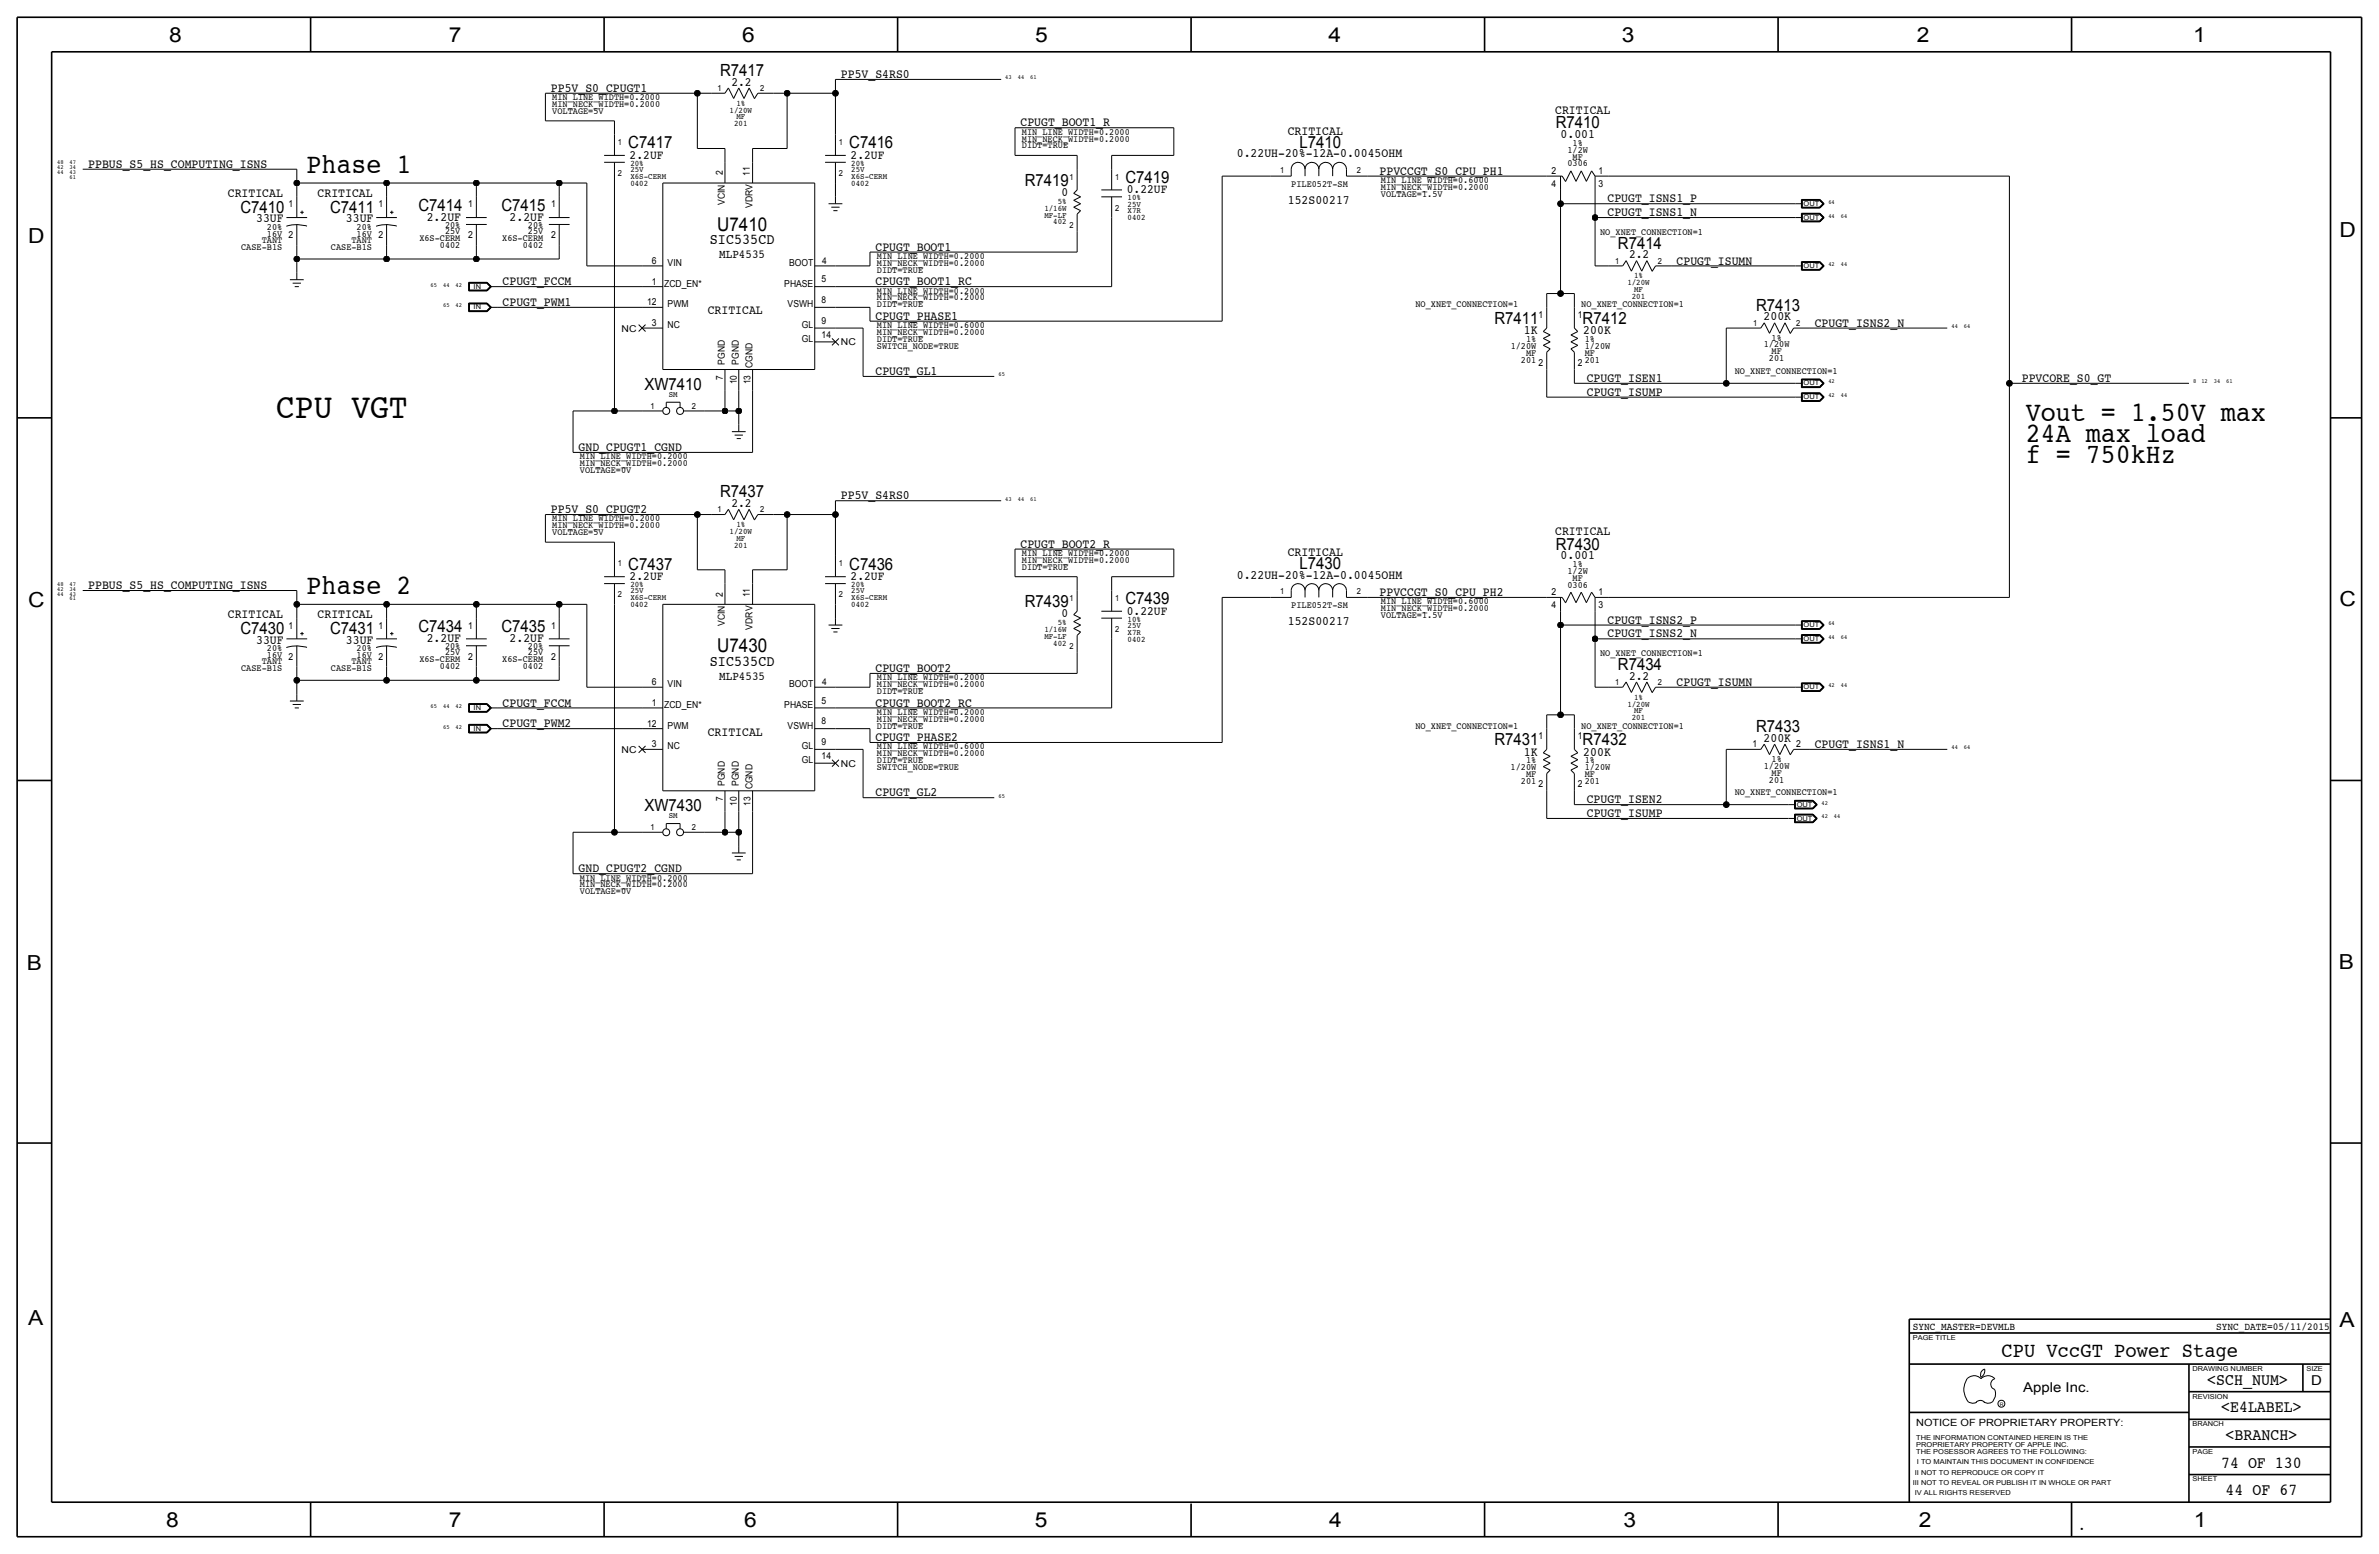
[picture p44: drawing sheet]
<svg xmlns="http://www.w3.org/2000/svg" width="875mm" height="572mm" viewBox="0 0 875 572" stroke-linecap="round" stroke-linejoin="round" font-family="sans-serif">
<defs><g id="words">
<text font-size="12.9" x="101.5" y="153.7">CPU VGT</text>
<g font-size="10.3">
<text x="112.7" y="63.5">Phase 1</text>
<text x="745.2" y="154.9">Vout = 1.50V max</text>
<text x="745.2" y="162.6">24A max load</text>
<text x="745.2" y="170.2">f = 750kHz</text>
<text x="112.7" y="218.4">Phase 2</text>
</g>
<text font-size="7.7" x="736.2" y="499.1">CPU VccGT Power Stage</text>
<g font-size="7.6">
<text x="62.2" y="15.5">8</text>
<text x="165" y="15.5">7</text>
<text x="273" y="15.5">6</text>
<text x="380.7" y="15.5">5</text>
<text x="488.6" y="15.5">4</text>
<text x="596.6" y="15.5">3</text>
<text x="705.1" y="15.5">2</text>
<text x="806.7" y="15.5">1</text>
<text x="10.4" y="89.4">D</text>
<text x="860.5" y="87.1">D</text>
<text x="10.4" y="223.3">C</text>
<text x="860.5" y="222.8">C</text>
<text x="9.8" y="356.6">B</text>
<text x="860.2" y="356.4">B</text>
<text x="10.4" y="487.4">A</text>
<text x="860.5" y="488.2">A</text>
<text x="61.2" y="561.6">8</text>
<text x="165" y="561.6">7</text>
<text x="273.8" y="561.6">6</text>
<text x="380.7" y="561.6">5</text>
<text x="488.9" y="561.6">4</text>
<text x="597.1" y="561.6">3</text>
<text x="705.8" y="561.6">2</text>
<text x="806.9" y="561.6">1</text>
</g>
<g font-size="7">
<text x="263.8" y="84.8">U7410</text>
<text x="263.8" y="239.8">U7430</text>
</g>
<g font-size="6.2">
<text x="264.9" y="27.9">R7417</text>
<text x="572.2" y="47.2">R7410</text>
<text x="231.1" y="54.6">C7417</text>
<text x="312.4" y="54.6">C7416</text>
<text x="478" y="54.4">L7410</text>
<text x="376.9" y="68.3">R7419</text>
<text x="414" y="67.3">C7419</text>
<text x="153.9" y="77.5">C7414</text>
<text x="184.4" y="77.5">C7415</text>
<text x="88.4" y="78.2">C7410</text>
<text x="121.4" y="78.2">C7411</text>
<text x="595.1" y="91.4">R7414</text>
<text x="549.7" y="119.1">R7411</text>
<text x="582.1" y="119.1">R7412</text>
<text x="645.9" y="114.3">R7413</text>
<text x="237.1" y="143.3">XW7410</text>
<text x="264.9" y="182.9">R7437</text>
<text x="572.2" y="202.2">R7430</text>
<text x="231.1" y="209.6">C7437</text>
<text x="312.4" y="209.6">C7436</text>
<text x="478" y="209.3">L7430</text>
<text x="376.9" y="223.3">R7439</text>
<text x="414" y="222.3">C7439</text>
<text x="88.4" y="233.2">C7430</text>
<text x="121.4" y="233.2">C7431</text>
<text x="153.9" y="232.4">C7434</text>
<text x="184.4" y="232.4">C7435</text>
<text x="595.1" y="246.4">R7434</text>
<text x="645.9" y="269.2">R7433</text>
<text x="549.7" y="274.1">R7431</text>
<text x="582.1" y="274.1">R7432</text>
<text x="237.1" y="298.2">XW7430</text>
<text x="811.9" y="509.3">&lt;SCH_NUM&gt;</text>
<text x="817" y="519.4">&lt;E4LABEL&gt;</text>
<text x="818.6" y="529.6">&lt;BRANCH&gt;</text>
<text x="817" y="539.8">74 OF 130</text>
<text x="818.6" y="549.9">44 OF 67</text>
</g>
<g font-size="5.6">
<text x="261.1" y="89.9">SIC535CD</text>
<text x="261.1" y="244.9">SIC535CD</text>
</g>
<g font-size="5">
<text x="850.1" y="509.3">D</text>
<text x="744.2" y="511.8">Apple Inc.</text>
</g>
<g font-size="4.7">
<text x="309.3" y="28.7">PP5V_S4RS0</text>
<text x="202.6" y="33.8">PP5V_S0_CPUGT1</text>
<text x="269" y="31.5">2.2</text>
<text x="572" y="41.9">CRITICAL</text>
<text x="375.4" y="46.5">CPUGT_BOOT1_R</text>
<text x="473.7" y="49.5">CRITICAL</text>
<text x="574" y="50.8">0.001</text>
<text x="231.6" y="58.4">2.2UF</text>
<text x="312.9" y="58.4">2.2UF</text>
<text x="454.9" y="57.9">0.22UH-20%-12A-0.0045OHM</text>
<text x="32.5" y="61.7">PPBUS_S5_HS_COMPUTING_ISNS</text>
<text x="507.4" y="64.3">PPVCCGT_S0_CPU_PH1</text>
<text x="414.5" y="71.1">0.22UF</text>
<text x="83.8" y="72.4">CRITICAL</text>
<text x="116.8" y="72.4">CRITICAL</text>
<text x="390.4" y="72.1">0</text>
<text x="473.7" y="74.9">152S00217</text>
<text x="591.3" y="74.4">CPUGT_ISNS1_P</text>
<text x="94.2" y="81.8">33UF</text>
<text x="127.2" y="81.8">33UF</text>
<text x="156.9" y="81.3">2.2UF</text>
<text x="187.4" y="81.3">2.2UF</text>
<text x="591.3" y="79.5">CPUGT_ISNS1_N</text>
<text x="322" y="92.2">CPUGT_BOOT1</text>
<text x="599.2" y="95">2.2</text>
<text x="616.7" y="97.3">CPUGT_ISUMN</text>
<text x="184.9" y="104.9">CPUGT_FCCM</text>
<text x="322" y="104.9">CPUGT_BOOT1_RC</text>
<text x="184.9" y="112.5">CPUGT_PWM1</text>
<text x="260.3" y="115.6">CRITICAL</text>
<text x="322" y="117.6">CPUGT_PHASE1</text>
<text x="648.7" y="117.9">200K</text>
<text x="560.5" y="122.9">1K</text>
<text x="582.4" y="122.9">200K</text>
<text x="667.5" y="120.1">CPUGT_ISNS2_N</text>
<text x="322" y="137.9">CPUGT_GL1</text>
<text x="583.6" y="140.5">CPUGT_ISEN1</text>
<text x="743.7" y="140.5">PPVCORE_S0_GT</text>
<text x="583.6" y="145.5">CPUGT_ISUMP</text>
<text x="212.8" y="165.9">GND_CPUGT1_CGND</text>
<text x="309.3" y="183.6">PP5V_S4RS0</text>
<text x="202.6" y="188.7">PP5V_S0_CPUGT2</text>
<text x="269" y="186.4">2.2</text>
<text x="572" y="196.8">CRITICAL</text>
<text x="375.4" y="201.4">CPUGT_BOOT2_R</text>
<text x="473.7" y="204.5">CRITICAL</text>
<text x="574" y="205.7">0.001</text>
<text x="231.6" y="213.4">2.2UF</text>
<text x="312.9" y="213.4">2.2UF</text>
<text x="454.9" y="212.9">0.22UH-20%-12A-0.0045OHM</text>
<text x="32.5" y="216.7">PPBUS_S5_HS_COMPUTING_ISNS</text>
<text x="507.4" y="219.2">PPVCCGT_S0_CPU_PH2</text>
<text x="83.8" y="227.3">CRITICAL</text>
<text x="116.8" y="227.3">CRITICAL</text>
<text x="390.4" y="227.1">0</text>
<text x="414.5" y="226.1">0.22UF</text>
<text x="473.7" y="229.9">152S00217</text>
<text x="591.3" y="229.4">CPUGT_ISNS2_P</text>
<text x="94.2" y="236.7">33UF</text>
<text x="127.2" y="236.7">33UF</text>
<text x="156.9" y="236.2">2.2UF</text>
<text x="187.4" y="236.2">2.2UF</text>
<text x="591.3" y="234.4">CPUGT_ISNS2_N</text>
<text x="322" y="247.1">CPUGT_BOOT2</text>
<text x="599.2" y="249.9">2.2</text>
<text x="616.7" y="252.2">CPUGT_ISUMN</text>
<text x="184.9" y="259.8">CPUGT_FCCM</text>
<text x="322" y="259.8">CPUGT_BOOT2_RC</text>
<text x="184.9" y="267.5">CPUGT_PWM2</text>
<text x="260.3" y="270.5">CRITICAL</text>
<text x="322" y="272.5">CPUGT_PHASE2</text>
<text x="648.7" y="272.8">200K</text>
<text x="667.5" y="275.1">CPUGT_ISNS1_N</text>
<text x="560.5" y="277.9">1K</text>
<text x="582.4" y="277.9">200K</text>
<text x="322" y="292.9">CPUGT_GL2</text>
<text x="583.6" y="295.4">CPUGT_ISEN2</text>
<text x="583.6" y="300.5">CPUGT_ISUMP</text>
<text x="212.8" y="320.8">GND_CPUGT2_CGND</text>
<text x="764.5" y="562.6">.</text>
</g>
<g font-size="4.5">
<text x="264.6" y="95">MLP4535</text>
<text x="264.6" y="249.9">MLP4535</text>
</g>
<g font-size="3.9">
<text x="703.5" y="488.9">SYNC_MASTER=DEVMLB</text>
<text x="815.1" y="488.9">SYNC_DATE=05/11/2015</text>
</g>
<text font-size="3.7" x="704.8" y="524.5">NOTICE OF PROPRIETARY PROPERTY:</text>
<g font-size="3.5">
<text x="203.1" y="41.9">VOLTAGE=5V</text>
<text x="203.1" y="36.8">MIN_LINE_WIDTH=0.2000</text>
<text x="203.1" y="39.4">MIN_NECK_WIDTH=0.2000</text>
<text x="375.9" y="49.5">MIN_LINE_WIDTH=0.2000</text>
<text x="375.9" y="52.1">MIN_NECK_WIDTH=0.2000</text>
<text x="578.4" y="53.6">1%</text>
<text x="375.9" y="54.6">DIDT=TRUE</text>
<text x="576.6" y="56.1">1/2W</text>
<text x="578.4" y="58.7">MF</text>
<text x="265.9" y="64.5" transform="rotate(-90 265.9 64.5)">2</text>
<text x="275.8" y="64.8" transform="rotate(-90 275.8 64.8)">11</text>
<text x="570.7" y="64">2</text>
<text x="576.6" y="61.2">0306</text>
<text x="588" y="64">1</text>
<text x="474.9" y="68.8">PILE052T-SM</text>
<text x="507.9" y="69.8">MIN_NECK_WIDTH=0.2000</text>
<text x="507.9" y="67.3">MIN_LINE_WIDTH=0.6000</text>
<text x="570.7" y="68.8">4</text>
<text x="588" y="68.8">3</text>
<text x="106.1" y="76.2">1</text>
<text x="139.2" y="76.2">1</text>
<text x="172.2" y="76.2">1</text>
<text x="202.7" y="76.2">1</text>
<text x="266.6" y="75.3" transform="rotate(-90 266.6 75.3)">VCIN</text>
<text x="276.8" y="76.6" transform="rotate(-90 276.8 76.6)">VDRV</text>
<text x="507.9" y="72.4">VOLTAGE=1.5V</text>
<text x="163.7" y="83.8">20%</text>
<text x="194.2" y="83.8">20%</text>
<text x="96.3" y="89.4">TANT</text>
<text x="98.2" y="84.6">20%</text>
<text x="98.2" y="87.1">16V 2</text>
<text x="129.3" y="89.4">TANT</text>
<text x="131.2" y="84.6">20%</text>
<text x="131.2" y="87.1">16V 2</text>
<text x="154.2" y="88.6">X6S-CERM</text>
<text x="163.7" y="86.1">25V</text>
<text x="172.2" y="87.6">2</text>
<text x="184.7" y="88.6">X6S-CERM</text>
<text x="194.2" y="86.1">25V</text>
<text x="202.7" y="87.6">2</text>
<text x="588.6" y="86.4">NO_XNET_CONNECTION=1</text>
<text x="88.7" y="91.9">CASE-B1S</text>
<text x="121.7" y="91.9">CASE-B1S</text>
<text x="161.8" y="91.2">0402</text>
<text x="192.3" y="91.2">0402</text>
<text x="322.5" y="95.3">MIN_LINE_WIDTH=0.2000</text>
<text x="239.8" y="97">6</text>
<text x="245.6" y="97.8">VIN</text>
<text x="290.2" y="97.8">BOOT</text>
<text x="302.5" y="97">4</text>
<text x="322.5" y="100.3">DIDT=TRUE</text>
<text x="322.5" y="97.8">MIN_NECK_WIDTH=0.2000</text>
<text x="239.8" y="104.6">1</text>
<text x="244.3" y="105.4">ZCD_EN*</text>
<text x="288.5" y="105.4">PHASE</text>
<text x="302.2" y="103.9">5</text>
<text x="322.5" y="108">MIN_LINE_WIDTH=0.2000</text>
<text x="238" y="112.3">12</text>
<text x="245.6" y="113">PWM</text>
<text x="289.7" y="113">VSWH</text>
<text x="302.2" y="111.3">8</text>
<text x="322.5" y="113">DIDT=TRUE</text>
<text x="322.5" y="110.5">MIN_NECK_WIDTH=0.2000</text>
<text x="520.6" y="113">NO_XNET_CONNECTION=1</text>
<text x="581.6" y="113">NO_XNET_CONNECTION=1</text>
<text x="239.8" y="119.9">3</text>
<text x="302.2" y="119.1">9</text>
<text x="565.9" y="116.8">1</text>
<text x="580.3" y="116.8">1</text>
<text x="228.6" y="121.9">NC</text>
<text x="245.6" y="120.7">NC</text>
<text x="295" y="125.7">GL</text>
<text x="295" y="120.6">GL</text>
<text x="302.2" y="124.2">14</text>
<text x="322.5" y="125.7">DIDT=TRUE</text>
<text x="322.5" y="123.2">MIN_NECK_WIDTH=0.2000</text>
<text x="322.5" y="120.6">MIN_LINE_WIDTH=0.6000</text>
<text x="561.3" y="125.7">1%</text>
<text x="582.9" y="125.7">1%</text>
<text x="651.6" y="125.2">1%</text>
<text x="309.3" y="127">NC</text>
<text x="322.5" y="128.3">SWITCH_NODE=TRUE</text>
<text x="555.6" y="128.3">1/20W</text>
<text x="561.3" y="130.8">MF</text>
<text x="582.9" y="130.8">MF</text>
<text x="582.9" y="128.3">1/20W</text>
<text x="648.8" y="127.8">1/20W</text>
<text x="651.6" y="130.3">MF</text>
<text x="266.6" y="134.1" transform="rotate(-90 266.6 134.1)">PGND</text>
<text x="271.7" y="134.1" transform="rotate(-90 271.7 134.1)">PGND</text>
<text x="276.8" y="135.4" transform="rotate(-90 276.8 135.4)">CGND</text>
<text x="559.4" y="133.4">201</text>
<text x="565.9" y="134.6">2</text>
<text x="580.3" y="134.6">2</text>
<text x="582.9" y="133.4">201</text>
<text x="638.1" y="137.5">NO_XNET_CONNECTION=1</text>
<text x="650.7" y="132.8">201</text>
<text x="265.9" y="139.6" transform="rotate(-90 265.9 139.6)">7</text>
<text x="271" y="141.4" transform="rotate(-90 271 141.4)">10</text>
<text x="276" y="141.4" transform="rotate(-90 276 141.4)">13</text>
<text x="213.3" y="174">VOLTAGE=0V</text>
<text x="213.3" y="168.9">MIN_LINE_WIDTH=0.2000</text>
<text x="213.3" y="171.4">MIN_NECK_WIDTH=0.2000</text>
<text x="203.1" y="191.8">MIN_LINE_WIDTH=0.2000</text>
<text x="203.1" y="196.8">VOLTAGE=5V</text>
<text x="203.1" y="194.3">MIN_NECK_WIDTH=0.2000</text>
<text x="375.9" y="209.5">DIDT=TRUE</text>
<text x="375.9" y="207">MIN_NECK_WIDTH=0.2000</text>
<text x="375.9" y="204.5">MIN_LINE_WIDTH=0.2000</text>
<text x="578.4" y="208.5">1%</text>
<text x="576.6" y="211.1">1/2W</text>
<text x="578.4" y="213.6">MF</text>
<text x="265.9" y="219.5" transform="rotate(-90 265.9 219.5)">2</text>
<text x="275.8" y="219.7" transform="rotate(-90 275.8 219.7)">11</text>
<text x="570.7" y="218.9">2</text>
<text x="576.6" y="216.2">0306</text>
<text x="588" y="218.9">1</text>
<text x="474.9" y="223.8">PILE052T-SM</text>
<text x="507.9" y="227.3">VOLTAGE=1.5V</text>
<text x="507.9" y="224.8">MIN_NECK_WIDTH=0.2000</text>
<text x="507.9" y="222.2">MIN_LINE_WIDTH=0.6000</text>
<text x="570.7" y="223.8">4</text>
<text x="588" y="223.8">3</text>
<text x="106.1" y="231.1">1</text>
<text x="139.2" y="231.1">1</text>
<text x="172.2" y="231.1">1</text>
<text x="202.7" y="231.1">1</text>
<text x="266.6" y="230.3" transform="rotate(-90 266.6 230.3)">VCIN</text>
<text x="276.8" y="231.5" transform="rotate(-90 276.8 231.5)">VDRV</text>
<text x="98.2" y="239.5">20%</text>
<text x="131.2" y="239.5">20%</text>
<text x="163.7" y="238.8">20%</text>
<text x="194.2" y="238.8">20%</text>
<text x="96.3" y="244.3">TANT</text>
<text x="98.2" y="242.1">16V 2</text>
<text x="129.3" y="244.3">TANT</text>
<text x="131.2" y="242.1">16V 2</text>
<text x="154.2" y="243.6">X6S-CERM</text>
<text x="163.7" y="241">25V</text>
<text x="172.2" y="242.6">2</text>
<text x="184.7" y="243.6">X6S-CERM</text>
<text x="194.2" y="241">25V</text>
<text x="202.7" y="242.6">2</text>
<text x="588.6" y="241.3">NO_XNET_CONNECTION=1</text>
<text x="88.7" y="246.9">CASE-B1S</text>
<text x="121.7" y="246.9">CASE-B1S</text>
<text x="161.8" y="246.1">0402</text>
<text x="192.3" y="246.1">0402</text>
<text x="239.8" y="252">6</text>
<text x="302.5" y="252">4</text>
<text x="322.5" y="250.2">MIN_LINE_WIDTH=0.2000</text>
<text x="245.6" y="252.7">VIN</text>
<text x="290.2" y="252.7">BOOT</text>
<text x="322.5" y="255.3">DIDT=TRUE</text>
<text x="322.5" y="252.7">MIN_NECK_WIDTH=0.2000</text>
<text x="239.8" y="259.6">1</text>
<text x="244.3" y="260.4">ZCD_EN*</text>
<text x="288.5" y="260.4">PHASE</text>
<text x="302.2" y="258.8">5</text>
<text x="322.5" y="262.9">MIN_LINE_WIDTH=0.2000</text>
<text x="238" y="267.2">12</text>
<text x="245.6" y="268">PWM</text>
<text x="289.7" y="268">VSWH</text>
<text x="302.2" y="266.2">8</text>
<text x="322.5" y="265.4">MIN_NECK_WIDTH=0.2000</text>
<text x="322.5" y="268">DIDT=TRUE</text>
<text x="520.6" y="268">NO_XNET_CONNECTION=1</text>
<text x="581.6" y="268">NO_XNET_CONNECTION=1</text>
<text x="239.8" y="274.8">3</text>
<text x="245.6" y="275.6">NC</text>
<text x="295" y="275.6">GL</text>
<text x="302.2" y="274.1">9</text>
<text x="322.5" y="275.6">MIN_LINE_WIDTH=0.6000</text>
<text x="565.9" y="271.8">1</text>
<text x="580.3" y="271.8">1</text>
<text x="644.6" y="274.8">1</text>
<text x="660.6" y="274.8">2</text>
<text x="228.6" y="276.9">NC</text>
<text x="295" y="280.7">GL</text>
<text x="302.2" y="279.1">14</text>
<text x="309.3" y="281.9">NC</text>
<text x="322.5" y="280.7">DIDT=TRUE</text>
<text x="322.5" y="278.1">MIN_NECK_WIDTH=0.2000</text>
<text x="561.3" y="280.7">1%</text>
<text x="582.9" y="280.7">1%</text>
<text x="651.6" y="280.2">1%</text>
<text x="322.5" y="283.2">SWITCH_NODE=TRUE</text>
<text x="555.6" y="283.2">1/20W</text>
<text x="561.3" y="285.8">MF</text>
<text x="582.9" y="283.2">1/20W</text>
<text x="582.9" y="285.8">MF</text>
<text x="648.8" y="282.7">1/20W</text>
<text x="650.7" y="287.8">201</text>
<text x="651.6" y="285.2">MF</text>
<text x="266.6" y="289.1" transform="rotate(-90 266.6 289.1)">PGND</text>
<text x="271.7" y="289.1" transform="rotate(-90 271.7 289.1)">PGND</text>
<text x="276.8" y="290.3" transform="rotate(-90 276.8 290.3)">CGND</text>
<text x="559.4" y="288.3">201</text>
<text x="565.9" y="289.6">2</text>
<text x="580.3" y="289.6">2</text>
<text x="582.9" y="288.3">201</text>
<text x="638.1" y="292.4">NO_XNET_CONNECTION=1</text>
<text x="265.9" y="294.6" transform="rotate(-90 265.9 294.6)">7</text>
<text x="271" y="296.3" transform="rotate(-90 271 296.3)">10</text>
<text x="276" y="296.3" transform="rotate(-90 276 296.3)">13</text>
<text x="213.3" y="323.8">MIN_LINE_WIDTH=0.2000</text>
<text x="213.3" y="328.9">VOLTAGE=0V</text>
<text x="213.3" y="326.4">MIN_NECK_WIDTH=0.2000</text>
</g>
<g font-size="3.1">
<text x="263.8" y="33.5">1</text>
<text x="279.6" y="33.5">2</text>
<text x="268.4" y="41.4">1/20W</text>
<text x="270.8" y="38.9">1%</text>
<text x="270" y="46.5">201</text>
<text x="270.8" y="43.9">MF</text>
<text x="227.3" y="53.3">1</text>
<text x="308.6" y="53.3">1</text>
<text x="227.3" y="64.8">2</text>
<text x="231.9" y="65.8">X6S-CERM</text>
<text x="231.9" y="63.2">25V</text>
<text x="231.9" y="61">20%</text>
<text x="308.6" y="64.8">2</text>
<text x="313.1" y="65.8">X6S-CERM</text>
<text x="313.1" y="61">20%</text>
<text x="313.1" y="63.2">25V</text>
<text x="470.9" y="63.5">1</text>
<text x="499.1" y="63.5">2</text>
<text x="231.9" y="68.3">0402</text>
<text x="313.1" y="68.3">0402</text>
<text x="393.4" y="66">1</text>
<text x="410.2" y="66">1</text>
<text x="384.1" y="77.5">1/16W</text>
<text x="389.1" y="74.9">5%</text>
<text x="410.2" y="77.5">2</text>
<text x="414.7" y="73.7">10%</text>
<text x="414.7" y="75.9">25V</text>
<text x="384.1" y="80">MF-LF</text>
<text x="387.4" y="82.6">402</text>
<text x="393.4" y="83.8">2</text>
<text x="414.7" y="78.5">X7R</text>
<text x="414.7" y="81">0402</text>
<text x="594" y="97">1</text>
<text x="609.8" y="97">2</text>
<text x="598.6" y="104.9">1/20W</text>
<text x="601" y="102.4">1%</text>
<text x="601" y="107.4">MF</text>
<text x="600.2" y="110">201</text>
<text x="644.8" y="119.9">1</text>
<text x="660.6" y="119.9">2</text>
<text x="245.9" y="146.1">SM</text>
<text x="239.2" y="150.4">1</text>
<text x="254.5" y="150.4">2</text>
<text x="263.8" y="188.5">1</text>
<text x="279.6" y="188.5">2</text>
<text x="268.4" y="196.3">1/20W</text>
<text x="270.8" y="193.8">1%</text>
<text x="270" y="201.4">201</text>
<text x="270.8" y="198.9">MF</text>
<text x="227.3" y="208.3">1</text>
<text x="308.6" y="208.3">1</text>
<text x="231.9" y="215.9">20%</text>
<text x="313.1" y="215.9">20%</text>
<text x="227.3" y="219.7">2</text>
<text x="231.9" y="220.7">X6S-CERM</text>
<text x="231.9" y="218.2">25V</text>
<text x="308.6" y="219.7">2</text>
<text x="313.1" y="220.7">X6S-CERM</text>
<text x="313.1" y="218.2">25V</text>
<text x="393.4" y="221">1</text>
<text x="410.2" y="221">1</text>
<text x="470.9" y="218.4">1</text>
<text x="499.1" y="218.4">2</text>
<text x="231.9" y="223.3">0402</text>
<text x="313.1" y="223.3">0402</text>
<text x="384.1" y="232.4">1/16W</text>
<text x="389.1" y="229.9">5%</text>
<text x="410.2" y="232.4">2</text>
<text x="414.7" y="230.9">25V</text>
<text x="414.7" y="233.4">X7R</text>
<text x="414.7" y="228.6">10%</text>
<text x="384.1" y="235">MF-LF</text>
<text x="387.4" y="237.5">402</text>
<text x="393.4" y="238.8">2</text>
<text x="414.7" y="236">0402</text>
<text x="594.1" y="252">1</text>
<text x="609.8" y="252">2</text>
<text x="601" y="257.3">1%</text>
<text x="598.6" y="259.8">1/20W</text>
<text x="601" y="262.4">MF</text>
<text x="600.2" y="264.9">201</text>
<text x="239.2" y="305.3">1</text>
<text x="245.9" y="301">SM</text>
<text x="254.5" y="305.3">2</text>
</g>
<g font-size="2.5">
<text x="663.4" y="75.7">OUT</text>
<text x="663.4" y="80.8">OUT</text>
<text x="663.4" y="98.6">OUT</text>
<text x="174.2" y="106.2">IN</text>
<text x="174.2" y="113.8">IN</text>
<text x="663.4" y="141.7">OUT</text>
<text x="663.4" y="146.8">OUT</text>
<text x="663.4" y="230.6">OUT</text>
<text x="663.4" y="235.7">OUT</text>
<text x="663.4" y="253.5">OUT</text>
<text x="174.2" y="261.1">IN</text>
<text x="174.2" y="268.7">IN</text>
<text x="660.9" y="296.7">OUT</text>
<text x="660.9" y="301.8">OUT</text>
<text x="703.5" y="492.8">PAGE TITLE</text>
<text x="806.4" y="504.2">DRAWING NUMBER</text>
<text x="848.3" y="504.2">SIZE</text>
<text x="806.4" y="514.4">REVISION</text>
<text x="806.4" y="524.5">BRANCH</text>
<text x="704.8" y="532.1">PROPRIETARY PROPERTY OF APPLE INC.</text>
<text x="704.8" y="529.6">THE INFORMATION CONTAINED HEREIN IS THE</text>
<text x="704.8" y="534.7">THE POSESSOR AGREES TO THE FOLLOWING:</text>
<text x="705.1" y="538.5">I TO MAINTAIN THIS DOCUMENT IN CONFIDENCE</text>
<text x="806.4" y="534.7">PAGE</text>
<text x="704.3" y="542.3">II NOT TO REPRODUCE OR COPY IT</text>
<text x="806.4" y="544.8">SHEET</text>
<text x="703.5" y="546.1">III NOT TO REVEAL OR PUBLISH IT IN WHOLE OR PART</text>
<text x="704.3" y="549.9">IV ALL RIGHTS RESERVED</text>
</g>
<g font-size="2.3">
<text x="369.8" y="29.2">43</text>
<text x="374.3" y="29.2">44</text>
<text x="378.9" y="29.2">61</text>
<text x="21" y="60.4">48</text>
<text x="21" y="64.1">44</text>
<text x="21" y="62.2">42</text>
<text x="25.6" y="65.9">61</text>
<text x="25.6" y="60.4">47</text>
<text x="25.6" y="64.1">43</text>
<text x="25.6" y="62.2">34</text>
<text x="672.5" y="74.9">64</text>
<text x="672.5" y="80">44</text>
<text x="677.1" y="80">64</text>
<text x="672.5" y="97.8">42</text>
<text x="677.1" y="97.8">44</text>
<text x="158.4" y="105.4">65</text>
<text x="163" y="105.4">44</text>
<text x="167.5" y="105.4">42</text>
<text x="163" y="113">65</text>
<text x="167.5" y="113">42</text>
<text x="717.8" y="120.7">44</text>
<text x="722.3" y="120.7">64</text>
<text x="367.2" y="138.4">65</text>
<text x="672.5" y="141">42</text>
<text x="806.7" y="141">8</text>
<text x="809.7" y="141">12</text>
<text x="814.3" y="141">34</text>
<text x="818.8" y="141">61</text>
<text x="672.5" y="146">42</text>
<text x="677.1" y="146">44</text>
<text x="369.8" y="184.2">43</text>
<text x="374.3" y="184.2">44</text>
<text x="378.9" y="184.2">61</text>
<text x="21" y="215.3">48</text>
<text x="25.6" y="215.3">47</text>
<text x="21" y="219">44</text>
<text x="21" y="217.2">42</text>
<text x="25.6" y="220.8">61</text>
<text x="25.6" y="219">43</text>
<text x="25.6" y="217.2">34</text>
<text x="672.5" y="229.9">64</text>
<text x="672.5" y="234.9">44</text>
<text x="677.1" y="234.9">64</text>
<text x="672.5" y="252.7">42</text>
<text x="677.1" y="252.7">44</text>
<text x="158.4" y="260.4">65</text>
<text x="163" y="260.4">44</text>
<text x="167.5" y="260.4">42</text>
<text x="163" y="268">65</text>
<text x="167.5" y="268">42</text>
<text x="717.8" y="275.6">44</text>
<text x="722.3" y="275.6">64</text>
<text x="367.2" y="293.4">65</text>
<text x="669.9" y="295.9">42</text>
<text x="669.9" y="301">42</text>
<text x="674.5" y="301">44</text>
</g>
<text font-size="1.8" x="735.5" y="516.9">R</text>
</g></defs>
<g fill="none" stroke="#000" stroke-width=".37">
<path d="M200.6 34.3v10.2zM200.6 34.3h55.9zM256.5 34.3h5.1zM256.5 34.3v20.3zM261.6 34.3h5zM267.9 32.4l1.9 3.8zM267.9 32.4l-1.3 1.9zM271.7 32.4l-1.9 3.8zM271.7 32.4l2 3.8zM275.5 32.4l-1.8 3.8zM275.5 32.4l2 3.8zM278.7 34.3h5.7z"/>
<path d="M278.7 34.3l-1.2 2zM284.4 34.3h5.1zM289.5 34.3h17.8zM289.5 34.3v20.3zM307.3 29.2h60.9zM307.3 29.2v5.1zM307.3 34.3v15.2zM200.6 44.5h25.4zM222.2 59.7h7.6zM222.2 57.2h7.6zM226 44.5v5zM226 49.5v7.7z"/>
<path d="M226 59.7v7.6zM256.5 54.6h10.1zM266.6 54.6v5.1zM266.6 59.7v7.6zM276.8 54.6v5.1zM276.8 59.7v7.6zM276.8 54.6h12.7zM303.5 57.2h7.6zM303.5 59.7h7.6zM307.3 49.5v7.7zM307.3 59.7v7.6zM373.3 47h58.4z"/>
<path d="M373.3 47v10.1zM373.3 57.2h22.9zM396.2 57.2v5zM408.9 57.2v5zM408.9 57.2h22.8zM431.7 47v10.2zM30.4 62.2h78.8zM109.2 62.2v5.1zM109.2 67.3v5.1zM109.2 72.4v7.6zM109.2 67.3h33zM110.4 78.1h1.3z"/>
<path d="M111.1 77.5v1.2zM142.2 67.3v5.1zM142.2 72.4v7.6zM142.2 67.3h33zM143.5 78.1h1.2zM144.1 77.5v1.2zM175.2 67.3v5.1zM175.2 72.4v7.6zM175.2 67.3h30.5zM205.7 67.3h10.1zM205.7 67.3v5.1zM205.7 72.4v7.6z"/>
<path d="M215.8 67.3v30.5zM226 67.3v83.8zM243.8 67.3h55.9zM243.8 67.3v68.6zM299.7 67.3v68.6zM304.7 74.9h5.1zM305.8 76.2h3zM306.5 77.5h1.6zM307.3 67.3v5.1zM307.3 72.4v2.5zM394.9 76.2l2.6-1.3zM394.9 73.7l2.6-1.3z"/>
<path d="M394.9 71.1l1.3-1.3zM394.9 71.1l2.6 1.3zM394.9 76.2l2.6 1.3zM394.9 73.7l2.6 1.2zM396.2 62.2v7.7zM396.2 78.7v6.4zM397.5 77.5l-1.3 1.2zM405.1 72.4h7.6zM405.1 69.9h7.6zM408.9 62.2v7.7zM408.9 72.4v7.6zM449.5 64.8v53.3z"/>
<path d="M449.5 64.8h17.8zM467.3 64.8h7.6zM474.9 62.2v2.6zM474.9 62.2a2.54 2.54 0 0 1 2.6-2.5 2.54 2.54 0 0 1 2.5 2.5 2.54 2.54 0 0 1 2.5-2.5 2.54 2.54 0 0 1 2.6 2.5 2.54 2.54 0 0 1 2.5-2.5 2.54 2.54 0 0 1 2.6 2.5 2.54 2.54 0 0 1 2.5-2.5 2.54 2.54 0 0 1 2.5 2.5M480 62.2v2.6zM485.1 62.2v2.6zM490.2 62.2v2.6zM495.2 62.2v2.6zM495.2 64.8h7.7zM502.9 64.8h66zM568.9 64.8h5.7zM574 69.9v5z"/>
<path d="M574 74.9h86.3zM574 74.9v33.1zM574 64.8v5zM574.6 64.8l1.3 2zM577.8 62.8l-1.9 3.9zM577.8 62.8l1.9 3.9zM581.6 62.8l-1.9 3.9zM581.6 62.8l1.9 3.9zM585.4 62.8l1.3 2zM585.4 62.8l-1.9 3.9zM586.7 69.9v10.1zM586.7 64.8v5z"/>
<path d="M586.7 64.8h5.1zM591.8 64.8h147.3zM660.3 74.9h2.6zM662.6 76.5h6.8zM662.6 73.4v3.1zM662.6 78.4v3.2zM662.6 73.4h6.8zM662.6 78.4h6.8zM662.7 73.5v2.9zM662.7 76.4h6.6zM662.7 78.5v3zM662.7 73.5h6.6z"/>
<path d="M662.7 78.5h6.6zM662.8 73.6v2.7zM662.8 76.3h6.5zM662.8 78.6v2.8zM662.8 73.6h6.5zM662.8 78.6h6.5zM662.9 73.7h6.3zM662.9 73.7v2.5zM662.9 76.2h6.3zM662.9 78.7h6.3zM662.9 78.7v2.6zM669.2 73.7l1.3 1.2z"/>
<path d="M669.2 78.7l1.3 1.3zM669.2 76.2l1.3-1.3zM669.3 76.3l1.4-1.4zM669.3 73.6l1.4 1.3zM669.3 78.6l1.4 1.4zM669.3 76.4l1.5-1.5zM669.3 73.5l1.5 1.4zM669.3 78.5l1.5 1.5zM669.4 73.4l1.6 1.5zM669.4 78.4l1.6 1.6zM671 74.9l-1.6 1.6zM739.1 64.8v76.2z"/>
<path d="M105.4 80h7.6zM109.2 95.3h33zM109.2 90.2v5zM109.2 95.3v5zM109.2 82.5v7.7zM112.9 83.2a13.1 13.1 0 0 0-7.6 0M138.4 80h7.6zM142.2 95.3h33zM142.2 90.2v5.1zM142.2 82.5v7.7zM145.9 83.2a13.1 13.1 0 0 0-7.6 0M171.4 82.6h7.6z"/>
<path d="M171.4 80h7.6zM175.2 95.3h30.5zM175.2 90.2v5zM175.2 82.5v7.7zM201.9 82.6h7.6zM201.9 80h7.6zM205.7 90.2v5zM205.7 82.5v7.7zM215.8 97.8h20.4zM236.2 97.8h7.6zM299.7 97.8h7.6zM307.3 97.8h12.7z"/>
<path d="M320 92.7h76.2zM320 92.7v5.1zM396.2 85.1v7.6zM408.9 80v25.4zM586.7 80h73.6zM586.7 80v17.8zM586.7 97.8h5.1zM591.8 97.8h5zM598.1 95.9l-1.3 1.9zM598.1 95.9l1.9 3.8zM601.9 95.9l-1.9 3.8zM601.9 95.9l2 3.8z"/>
<path d="M605.7 95.9l-1.8 3.8zM605.7 95.9l2 3.8zM608.9 97.8l-1.2 2zM608.9 97.8h5.7zM614.6 97.8h45.7zM660.3 80h2.6zM660.3 97.8h2.6zM662.6 81.6h6.8zM662.6 99.4h6.8zM662.6 96.2v3.2zM662.6 96.2h6.8zM662.7 81.5h6.6z"/>
<path d="M662.7 96.3v3zM662.7 99.3h6.6zM662.7 96.3h6.6zM662.8 81.4h6.5zM662.8 96.4v2.8zM662.8 99.2h6.5zM662.8 96.4h6.5zM662.9 81.3h6.3zM662.9 96.5h6.3zM662.9 96.5v2.6zM662.9 99.1h6.3zM669.2 96.5l1.3 1.3z"/>
<path d="M669.2 81.3l1.3-1.3zM669.2 99.1l1.3-1.3zM669.3 81.4l1.4-1.4zM669.3 96.4l1.4 1.4zM669.3 81.5l1.5-1.5zM669.3 99.3l1.5-1.5zM669.3 96.3l1.5 1.5zM669.4 96.2l1.6 1.6zM669.4 81.6l1.6-1.6zM670.7 97.8l-1.4 1.4zM671 97.8l-1.6 1.6zM106.6 102.9h5.1z"/>
<path d="M107.6 104.1h3.1zM108.4 105.4h1.5zM109.2 100.3v2.6zM172.4 103.8h6.8zM172.4 111.5h6.8zM172.4 103.8v3.2zM172.4 107h6.8zM172.4 111.5v3.1zM172.4 114.6h6.8zM172.5 103.9h6.6zM172.5 111.6h6.6zM172.5 103.9v3z"/>
<path d="M172.5 106.9h6.6zM172.5 111.6v2.9zM172.5 114.5h6.6zM172.6 104v2.8zM172.6 106.8h6.5zM172.6 111.7v2.7zM172.6 114.4h6.5zM172.6 104h6.5zM172.6 111.7h6.5zM172.7 104.1h6.3zM172.7 104.1v2.6zM172.7 106.7h6.3z"/>
<path d="M172.7 111.8h6.3zM172.7 111.8v2.5zM172.7 114.3h6.3zM179 106.7l1.3-1.3zM179 114.3l1.3-1.3zM179 104.1l1.3 1.3zM179 111.8l1.3 1.2zM179.1 106.8l1.3-1.4zM179.1 114.4l1.3-1.4zM179.1 104l1.3 1.4zM179.1 111.7l1.3 1.3zM179.1 106.9l1.5-1.5z"/>
<path d="M179.1 114.5l1.5-1.5zM179.1 103.9l1.5 1.5zM179.1 111.6l1.5 1.4zM179.2 103.8l1.5 1.6zM179.2 111.5l1.5 1.5zM179.2 107l1.5-1.6zM179.2 114.6l1.5-1.6zM180.3 105.4h2.5zM180.3 113h2.5zM182.8 113h53.4zM182.8 105.4h53.4zM234.9 119.4l2.5 2.5z"/>
<path d="M236.2 113h7.6zM236.2 105.4h7.6zM299.7 113h7.6zM299.7 105.4h7.6zM307.3 113h12.7zM307.3 105.4h101.6zM320 118.1h129.5zM320 113v5.1zM568.9 108v5zM568.9 113v7.7zM568.9 108h5.1zM574 108h5.1z"/>
<path d="M579.1 108v5zM579.1 113v7.7zM648.9 118.7l-1.3 2zM648.9 118.7l1.9 3.9zM652.7 118.7l-1.9 3.9zM652.7 118.7l2 3.9zM656.5 118.7l-1.8 3.9zM656.5 118.7l2 3.9zM234.9 121.9l2.5-2.5zM236.2 120.7h7.6zM243.8 135.9h55.9zM266.6 135.9v7.6z"/>
<path d="M271.7 135.9v7.6zM276.8 135.9v7.6zM299.7 125.7h7.6zM299.7 120.7h7.6zM306 124.5l2.6 2.5zM307.3 120.7h10.1zM308.6 124.5l-2.6 2.5zM317.4 138.4h48.3zM317.4 120.7v17.7zM567.6 127l2.6-1.3zM567.6 124.5l2.6-1.3zM567.6 121.9l1.3-1.3z"/>
<path d="M567.6 121.9l2.6 1.3zM567.6 127l2.6 1.3zM567.6 124.5l2.6 1.2zM568.9 135.9v10.1zM568.9 129.5v6.4zM570.2 128.3l-1.3 1.2zM577.8 128.3l1.3 1.2zM577.8 125.7l2.5 1.3zM577.8 123.2l2.5 1.3zM577.8 123.2l2.5-1.3zM577.8 128.3l2.5-1.3zM577.8 125.7l2.5-1.2z"/>
<path d="M579.1 120.6l1.2 1.3zM579.1 135.9v5.1zM579.1 129.5v6.4zM634.9 120.7v20.3zM634.9 120.7h7.7zM642.6 120.7h5zM659.7 120.7l-1.2 2zM659.7 120.7h5.7zM662.6 139.4v3.1zM662.6 139.4h6.8zM662.7 139.5v2.9zM662.7 139.5h6.6z"/>
<path d="M662.8 139.6v2.7zM662.8 139.6h6.5zM662.9 139.7h6.3zM662.9 139.7v2.5zM665.4 120.7h50.8zM669.2 139.7l1.3 1.3zM669.3 139.6l1.4 1.4zM669.3 139.5l1.5 1.5zM669.4 139.4l1.6 1.6zM210.8 151.1v15.3zM210.8 151.1h15.2zM226 151.1h10.2z"/>
<path d="M236.2 151.1h7.6zM245.1 147.9v2zM245.1 147.9h5zM250.1 147.9v2zM251.4 151.1h7.6zM259 151.1h7.6zM266.6 143.5v7.6zM266.6 151.1h5.1zM269.2 158.8h5.1zM271.7 143.5v7.6zM271.7 151.1v5.1zM271.7 156.2v2.6z"/>
<path d="M276.8 143.5v22.9zM568.9 146.1h91.4zM579.1 141h55.8zM634.9 141h25.4zM660.3 141h2.6zM660.3 146.1h2.6zM662.6 142.5h6.8zM662.6 147.6h6.8zM662.6 144.5v3.1zM662.6 144.5h6.8zM662.7 142.4h6.6zM662.7 144.6v2.9z"/>
<path d="M662.7 147.5h6.6zM662.7 144.6h6.6zM662.8 142.3h6.5zM662.8 144.7v2.7zM662.8 147.4h6.5zM662.8 144.7h6.5zM662.9 142.2h6.3zM662.9 144.8h6.3zM662.9 144.8v2.5zM662.9 147.3h6.3zM669.2 144.8l1.3 1.3zM669.2 142.2l1.3-1.2z"/>
<path d="M669.2 147.3l1.3-1.3zM669.3 142.3l1.4-1.3zM669.3 147.4l1.4-1.4zM669.3 144.7l1.4 1.4zM669.3 142.4l1.5-1.4zM669.3 147.5l1.5-1.4zM669.3 144.6l1.5 1.5zM669.4 144.5l1.6 1.6zM669.4 142.5l1.6-1.5zM671 146l-1.6 1.6zM739.1 141v78.7zM739.1 141h66z"/>
<path d="M210.8 166.4h66zM270.2 160h3.1zM271 161.3h1.5zM200.6 189.2h55.9zM200.6 189.2v10.2zM200.6 199.4h25.4zM226 199.4v5.1zM256.5 189.2v20.4zM256.5 189.2h5.1zM261.6 189.2h5zM267.9 187.3l1.9 3.9zM267.9 187.3l-1.3 1.9z"/>
<path d="M271.7 187.3l-1.9 3.9zM271.7 187.3l2 3.9zM275.5 187.3l-1.8 3.9zM275.5 187.3l2 3.9zM278.7 189.2h5.7zM278.7 189.2l-1.2 2.1zM284.4 189.2h5.1zM289.5 189.2h17.8zM289.5 189.2v20.4zM307.3 184.2h60.9zM307.3 184.2v5zM307.3 189.2v15.3z"/>
<path d="M30.4 217.2h78.8zM109.2 217.2v5zM222.2 214.6h7.6zM222.2 212.1h7.6zM226 204.5v7.6zM226 214.6v7.7zM256.5 209.6h10.1zM266.6 209.6v5zM266.6 214.6v7.7zM276.8 209.6v5zM276.8 214.6v7.7zM276.8 209.6h12.7z"/>
<path d="M303.5 212.1h7.6zM303.5 214.6h7.6zM307.3 204.5v7.6zM307.3 214.6v7.7zM373.3 201.9h58.4zM373.3 201.9v10.2zM373.3 212.1h22.9zM396.2 212.1v5.1zM396.2 217.2v7.6zM408.9 212.1v5.1zM408.9 212.1h22.8zM408.9 217.2v7.6z"/>
<path d="M431.7 201.9v10.2zM449.5 219.7v53.3zM449.5 219.7h17.8zM467.3 219.7h7.6zM474.9 217.2v2.5zM474.9 217.2a2.54 2.54 0 0 1 2.6-2.6 2.54 2.54 0 0 1 2.5 2.6 2.54 2.54 0 0 1 2.5-2.6 2.54 2.54 0 0 1 2.6 2.6 2.54 2.54 0 0 1 2.5-2.6 2.54 2.54 0 0 1 2.6 2.6 2.54 2.54 0 0 1 2.5-2.6 2.54 2.54 0 0 1 2.5 2.6M480 217.2v2.5zM485.1 217.2v2.5zM490.2 217.2v2.5zM495.2 217.2v2.5zM495.2 219.7h7.7zM502.9 219.7h66z"/>
<path d="M568.9 219.7h5.7zM574 219.7v5.1zM574.6 219.7l1.3 2zM577.8 217.8l-1.9 3.8zM577.8 217.8l1.9 3.8zM581.6 217.8l-1.9 3.8zM581.6 217.8l1.9 3.8zM585.4 217.8l1.3 1.9zM585.4 217.8l-1.9 3.8zM586.7 219.7v5.1zM586.7 219.7h5.1zM591.8 219.7h147.3z"/>
<path d="M105.4 235h7.6zM109.2 222.3v5zM109.2 237.5v7.6zM109.2 227.3v7.7zM109.2 222.3h33zM110.4 233h1.3zM111.1 232.4v1.3zM112.9 238.1a13.1 13.1 0 0 0-7.6 .1M138.4 235h7.6zM142.2 222.3v5zM142.2 237.5v7.6zM142.2 227.3v7.7z"/>
<path d="M142.2 222.3h33zM143.5 233h1.2zM144.1 232.4v1.3zM145.9 238.1a13.1 13.1 0 0 0-7.6 .1M171.4 237.5h7.6zM171.4 235h7.6zM175.2 222.3v5zM175.2 227.3v7.7zM175.2 237.5v7.6zM175.2 222.3h30.5zM201.9 237.5h7.6zM201.9 235h7.6z"/>
<path d="M205.7 222.3h10.1zM205.7 222.3v5zM205.7 227.3v7.7zM205.7 237.5v7.6zM215.8 222.3v30.4zM226 222.3v83.8zM243.8 222.3h55.9zM243.8 222.3v68.5zM299.7 222.3v68.5zM304.7 229.9h5.1zM305.8 231.1h3zM306.5 232.4h1.6z"/>
<path d="M307.3 222.3v5zM307.3 227.3v2.6zM394.9 231.1l2.6-1.2zM394.9 228.6l2.6-1.3zM394.9 226.1l1.3-1.3zM394.9 226.1l2.6 1.2zM394.9 231.1l2.6 1.3zM394.9 228.6l2.6 1.3zM396.2 233.7v6.3zM397.5 232.4l-1.3 1.3zM405.1 227.3h7.6zM405.1 224.8h7.6z"/>
<path d="M408.9 235v25.4zM408.9 227.3v7.7zM574 224.8v5.1zM574 229.9h86.3zM574 229.9v33zM586.7 224.8v10.2zM586.7 235h73.6zM586.7 235v17.7zM660.3 229.9h2.6zM660.3 235h2.6zM662.6 231.4h6.8zM662.6 228.3v3.1z"/>
<path d="M662.6 236.5h6.8zM662.6 233.4v3.1zM662.6 228.3h6.8zM662.6 233.4h6.8zM662.7 228.4v2.9zM662.7 231.3h6.6zM662.7 233.5v2.9zM662.7 236.4h6.6zM662.7 228.4h6.6zM662.7 233.5h6.6zM662.8 228.5v2.7zM662.8 231.2h6.5z"/>
<path d="M662.8 233.6v2.7zM662.8 236.3h6.5zM662.8 228.5h6.5zM662.8 233.6h6.5zM662.9 228.6h6.3zM662.9 228.6v2.5zM662.9 231.1h6.3zM662.9 233.7h6.3zM662.9 233.7v2.5zM662.9 236.2h6.3zM669.2 228.6l1.3 1.3zM669.2 233.7l1.3 1.3z"/>
<path d="M669.2 231.1l1.3-1.2zM669.2 236.2l1.3-1.3zM669.3 231.2l1.4-1.3zM669.3 228.5l1.4 1.4zM669.3 233.6l1.4 1.4zM669.3 231.3l1.5-1.4zM669.3 236.4l1.5-1.4zM669.3 228.4l1.5 1.5zM669.3 233.5l1.5 1.5zM669.4 228.3l1.6 1.6zM669.4 233.4l1.6 1.6zM669.4 231.4l1.6-1.5z"/>
<path d="M669.4 236.5l1.6-1.6zM670.7 235l-1.4 1.3zM106.6 257.8h5.1zM107.6 259.1h3.1zM109.2 250.2h33zM109.2 245.1v5.1zM109.2 250.2v5.1zM109.2 255.3v2.5zM142.2 250.2h33zM142.2 245.1v5.1zM172.4 258.8h6.8zM172.4 258.8v3.1z"/>
<path d="M172.5 258.9h6.6zM172.5 258.9v2.9zM172.6 259v2.7zM172.6 259h6.5zM172.7 259.1h6.3zM172.7 259.1v2.5zM175.2 250.2h30.5zM175.2 245.1v5.1zM179 259.1l1.3 1.3zM179.1 259l1.3 1.4zM179.1 258.9l1.5 1.5zM179.2 258.8l1.5 1.6z"/>
<path d="M205.7 245.1v5.1zM215.8 252.7h20.4zM236.2 252.7h7.6zM299.7 252.7h7.6zM307.3 252.7h12.7zM320 247.7h76.2zM320 247.7v5zM396.2 240v7.7zM586.7 252.7h5.1zM591.8 252.7h5zM598.1 250.8l-1.3 1.9zM598.1 250.8l1.9 3.9z"/>
<path d="M601.9 250.8l-1.9 3.9zM601.9 250.8l2 3.9zM605.7 250.8l-1.8 3.9zM605.7 250.8l2 3.9zM608.9 252.7l-1.2 2.1zM608.9 252.7h5.7zM614.6 252.7h45.7zM660.3 252.7h2.6zM662.6 254.3h6.8zM662.6 251.2v3.1zM662.6 251.2h6.8zM662.7 251.3v2.9z"/>
<path d="M662.7 254.2h6.6zM662.7 251.3h6.6zM662.8 251.4v2.7zM662.8 254.1h6.5zM662.8 251.4h6.5zM662.9 251.5h6.3zM662.9 251.5v2.5zM662.9 254h6.3zM669.2 251.5l1.3 1.2zM669.2 254l1.3-1.3zM669.3 254.1l1.4-1.4zM669.3 251.4l1.4 1.3z"/>
<path d="M669.3 254.2l1.5-1.5zM669.3 251.3l1.5 1.4zM669.4 251.2l1.6 1.5zM669.4 254.3l1.6-1.6zM108.4 260.4h1.5zM172.4 266.4h6.8zM172.4 261.9h6.8zM172.4 266.4v3.1zM172.4 269.5h6.8zM172.5 266.5h6.6zM172.5 261.8h6.6zM172.5 266.5v2.9z"/>
<path d="M172.5 269.4h6.6zM172.6 261.7h6.5zM172.6 266.6v2.7zM172.6 269.3h6.5zM172.6 266.6h6.5zM172.7 261.6h6.3zM172.7 266.7h6.3zM172.7 266.7v2.5zM172.7 269.2h6.3zM179 261.6l1.3-1.3zM179 269.2l1.3-1.2zM179 266.7l1.3 1.3z"/>
<path d="M179.1 266.6l1.3 1.4zM179.1 266.5l1.5 1.5zM179.2 266.4l1.5 1.6zM179.2 261.9l1.5-1.6zM179.2 269.5l1.5-1.5zM180.3 260.4h2.5zM180.3 268h2.5zM180.4 260.4l-1.3 1.3zM180.4 268l-1.3 1.3zM180.6 260.4l-1.5 1.4zM180.6 268l-1.5 1.4zM182.8 268h53.4z"/>
<path d="M182.8 260.4h53.4zM234.9 276.9l2.5-2.6zM234.9 274.3l2.5 2.6zM236.2 268h7.6zM236.2 275.6h7.6zM236.2 260.4h7.6zM299.7 275.6h7.6zM299.7 268h7.6zM299.7 260.4h7.6zM306 279.4l2.6 2.5zM307.3 268h12.7zM307.3 260.4h101.6z"/>
<path d="M307.3 275.6h10.1zM308.6 279.4l-2.6 2.5zM317.4 275.6v17.8zM320 273.1h129.5zM320 268v5zM567.6 279.4l2.6-1.3zM567.6 276.9l1.3-1.3zM567.6 276.9l2.6 1.2zM567.6 279.4l2.6 1.3zM568.9 262.9v5.1zM568.9 268v7.6zM568.9 262.9h5.1z"/>
<path d="M574 262.9h5.1zM577.8 278.1l2.5 1.3zM577.8 278.1l2.5-1.2zM579.1 275.6l1.2 1.3zM579.1 262.9v5.1zM579.1 268v7.6zM634.9 275.6v20.3zM634.9 275.6h7.7zM642.6 275.6h5zM648.9 273.7l-1.3 1.9zM648.9 273.7l1.9 3.8zM652.7 273.7l-1.9 3.8z"/>
<path d="M652.7 273.7l2 3.8zM656.5 273.7l-1.8 3.8zM656.5 273.7l2 3.8zM659.7 275.6l-1.2 2zM659.7 275.6h5.7zM665.4 275.6h50.8zM243.8 290.8h55.9zM266.6 298.5v7.6zM266.6 290.8v7.7zM271.7 298.5v7.6zM271.7 290.8v7.7zM276.8 298.4v22.9z"/>
<path d="M276.8 290.8v7.7zM299.7 280.7h7.6zM317.4 293.4h48.3zM567.6 281.9l2.6-1.2zM567.6 281.9l2.6 1.3zM568.9 284.5l1.3-1.3zM568.9 290.8v10.2zM568.9 284.5v6.3zM577.8 283.2l1.3 1.3zM577.8 280.7l2.5 1.2zM577.8 283.2l2.5-1.3zM577.8 280.7l2.5-1.3z"/>
<path d="M579.1 290.8v5.1zM579.1 295.9h55.8zM579.1 284.5v6.3zM634.9 295.9h22.9zM657.8 295.9h2.5zM660 299.4v3.2zM660 297.5h6.9zM660 294.3v3.2zM660 299.4h6.9zM660 294.3h6.9zM660.1 299.5v3zM660.1 294.4v3z"/>
<path d="M660.1 297.4h6.7zM660.1 299.5h6.7zM660.1 294.4h6.7zM660.2 299.6v2.8zM660.2 294.5v2.8zM660.2 297.3h6.5zM660.2 299.6h6.5zM660.2 294.5h6.5zM660.3 299.7h6.4zM660.3 299.7v2.6zM660.3 294.6h6.4zM660.3 294.6v2.6z"/>
<path d="M660.3 297.2h6.4zM666.7 297.2l1.3-1.3zM666.7 299.7l1.3 1.3zM666.7 294.6l1.3 1.3zM666.7 299.6l1.4 1.4zM666.7 294.5l1.4 1.4zM666.7 297.3l1.4-1.4zM666.8 299.5l1.5 1.5zM666.8 294.4l1.5 1.5zM666.8 297.4l1.5-1.5zM666.9 299.4l1.5 1.6zM666.9 294.3l1.5 1.6z"/>
<path d="M668.4 295.9l-1.5 1.6zM210.8 306.1v15.2zM210.8 306.1h15.2zM226 306.1h10.2zM236.2 306.1h7.6zM245.1 302.9v1.9zM245.1 302.9h5zM250.1 302.9v1.9zM251.4 306.1h7.6zM259 306.1h7.6zM266.6 306.1h5.1zM269.2 313.7h5.1z"/>
<path d="M270.2 315h3.1zM271 316.2h1.5zM271.7 306.1v5zM271.7 311.2v2.5zM568.9 301h88.9zM657.8 301h2.5zM660 302.6h6.9zM660.1 302.5h6.7zM660.2 302.4h6.5zM660.3 302.3h6.4zM666.7 302.3l1.3-1.3zM666.7 302.4l1.4-1.4z"/>
<path d="M666.8 302.5l1.5-1.5zM666.9 302.6l1.5-1.6zM210.8 321.3h66zM724.1 515.6l.5 .2a2.67 2.67 0 0 0 2.5-.2M726.8 515.7a2.09 2.09 0 0 1 3.1 0M728.6 506.5a2.69 2.69 0 0 0 1.3-3 2.26 2.26 0 0 0-1.3 3M729.7 515.6l.4 .2a2.67 2.67 0 0 0 2.6-.2M733.7 511.1a4.5 4.5 0 0 1-1 4.6M733.8 511a2.08 2.08 0 0 1-1.6-2 2.08 2.08 0 0 1 1.6-2 3.4 3.4 0 0 0-5.1 0 3.6 3.6 0 0 0-3.9-.8 3.6 3.6 0 0 0-2.3 3.3 7.1 7.1 0 0 0 1.6 6.2"/>
<circle cx="245.1" cy="151.1" r="1.28"/>
<circle cx="250.1" cy="151.1" r="1.28"/>
<circle cx="245.1" cy="306.1" r="1.28"/>
<circle cx="250.1" cy="306.1" r="1.28"/>
<circle cx="736.1" cy="516.2" r="1.28"/>
</g>
<g fill="none" stroke="#000" stroke-width=".6" stroke-linecap="butt">
<path d="M6.3 6.4v558.7zM6.3 6.4h862.3zM19 19.1h838.2zM19 19.1v533.4zM114.2 6.4v12.7zM222.2 6.4v12.7zM330.1 6.4v12.7zM438.1 6.4v12.7zM546 6.4v12.7zM654 6.4v12.7zM761.9 6.4v12.7zM857.2 19.1v533.4z"/>
<path d="M868.6 6.4v558.7zM6.3 153.7h12.7zM857.2 153.7h11.4zM6.3 287h12.7zM857.2 287h11.4zM6.3 420.4h12.7zM857.2 420.4h11.4zM702.3 485.1h154.9zM702.3 490.2h154.9zM702.3 485.1v5.1zM702.3 490.2v62.3zM702.3 501.6h154.9z"/>
<path d="M702.3 519.4h102.8zM805.1 501.6v50.8zM805.1 511.8h52.1zM847 501.6v10.2zM805.1 522h52.1zM805.1 532.1h52.1zM19 552.5h838.2zM114.2 552.4v12.7zM222.2 552.5v12.7zM330.1 552.5v12.7zM438.1 553v12.1zM546 552.5v12.7z"/>
<path d="M654 552.5v12.7zM761.9 552.5v12.7zM805.1 542.3h52.1zM6.3 565.1h862.3z"/>
</g>
<g fill="#000" stroke="#000" stroke-width=".37">
<circle cx="256.5" cy="34.3" r="1.07"/>
<circle cx="289.5" cy="34.3" r="1.07"/>
<circle cx="307.3" cy="34.3" r="1.07"/>
<circle cx="109.2" cy="67.3" r="1.07"/>
<circle cx="142.2" cy="67.3" r="1.07"/>
<circle cx="175.2" cy="67.3" r="1.07"/>
<circle cx="205.7" cy="67.3" r="1.07"/>
<circle cx="574" cy="74.9" r="1.07"/>
<circle cx="109.2" cy="95.2" r="1.07"/>
<circle cx="142.2" cy="95.2" r="1.07"/>
<circle cx="175.2" cy="95.2" r="1.07"/>
<circle cx="586.7" cy="80" r="1.07"/>
<circle cx="574" cy="107.9" r="1.07"/>
<circle cx="226" cy="151.1" r="1.07"/>
<circle cx="266.6" cy="151.1" r="1.07"/>
<circle cx="271.7" cy="151.1" r="1.07"/>
<circle cx="634.9" cy="141" r="1.07"/>
<circle cx="739.1" cy="141" r="1.07"/>
<circle cx="256.5" cy="189.2" r="1.07"/>
<circle cx="289.5" cy="189.2" r="1.07"/>
<circle cx="307.3" cy="189.2" r="1.07"/>
<circle cx="109.2" cy="222.2" r="1.07"/>
<circle cx="142.2" cy="222.2" r="1.07"/>
<circle cx="175.2" cy="222.2" r="1.07"/>
<circle cx="205.7" cy="222.2" r="1.07"/>
<circle cx="574" cy="229.9" r="1.07"/>
<circle cx="586.7" cy="234.9" r="1.07"/>
<circle cx="109.2" cy="250.2" r="1.07"/>
<circle cx="142.2" cy="250.2" r="1.07"/>
<circle cx="175.2" cy="250.2" r="1.07"/>
<circle cx="574" cy="262.9" r="1.07"/>
<circle cx="634.9" cy="295.9" r="1.07"/>
<circle cx="226" cy="306.1" r="1.07"/>
<circle cx="266.6" cy="306.1" r="1.07"/>
<circle cx="271.7" cy="306.1" r="1.07"/>
</g>
<use href="#words"/>
</svg>
